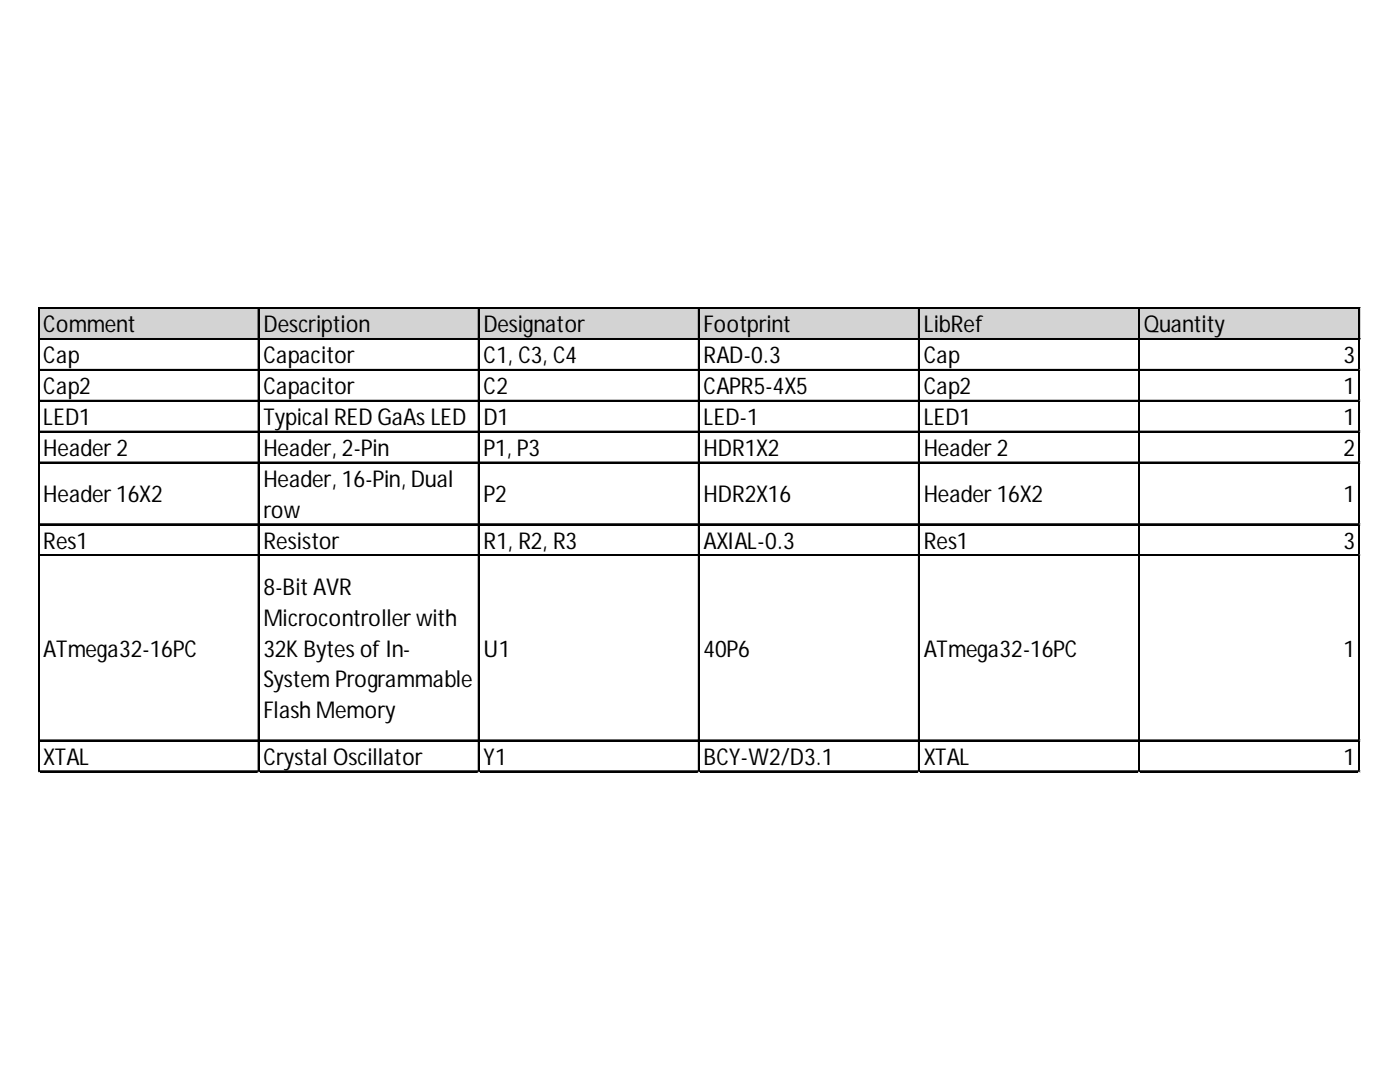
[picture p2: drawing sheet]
<svg xmlns="http://www.w3.org/2000/svg" width="279mm" height="216mm" viewBox="0 0 279 216" stroke-linecap="round" stroke-linejoin="round" font-family="sans-serif">
<defs><g id="words">
<g font-size="4.6">
<text x="8.6" y="66.3">Comment</text>
<text x="52.6" y="66.3">Description</text>
<text x="96.5" y="66.3">Designator</text>
<text x="140.4" y="66.3">Footprint</text>
<text x="184.3" y="66.3">LibRef</text>
<text x="228.3" y="66.3">Quantity</text>
<text x="8.6" y="72.5">Cap</text>
<text x="52.6" y="72.5">Capacitor</text>
<text x="96.5" y="72.5">C1, C3, C4</text>
<text x="140.4" y="72.5">RAD-0.3</text>
<text x="184.3" y="72.5">Cap</text>
<text x="268.1" y="72.5">3</text>
<text x="8.6" y="78.6">Cap2</text>
<text x="52.6" y="78.6">Capacitor</text>
<text x="96.5" y="78.6">C2</text>
<text x="140.4" y="78.6">CAPR5-4X5</text>
<text x="184.3" y="78.6">Cap2</text>
<text x="268.1" y="78.6">1</text>
<text x="8.6" y="84.8">LED1</text>
<text x="52.6" y="84.8">Typical RED GaAs LED</text>
<text x="96.5" y="84.8">D1</text>
<text x="140.4" y="84.8">LED-1</text>
<text x="184.3" y="84.8">LED1</text>
<text x="268.1" y="84.8">1</text>
<text x="8.6" y="91">Header2</text>
<text x="52.6" y="91">Header, 2-Pin</text>
<text x="96.5" y="91">P1, P3</text>
<text x="140.4" y="91">HDR1X2</text>
<text x="184.3" y="91">Header2</text>
<text x="268.1" y="91">2</text>
<text x="8.6" y="100.2">Header16X2</text>
<text x="52.6" y="97.1">Header, 16-Pin, Dual</text>
<text x="96.5" y="100.2">P2</text>
<text x="140.4" y="100.2">HDR2X16</text>
<text x="184.3" y="100.2">Header16X2</text>
<text x="268.1" y="100.2">1</text>
<text x="52.6" y="103.3">row</text>
<text x="8.6" y="109.5">Res1</text>
<text x="52.6" y="109.5">Resistor</text>
<text x="96.5" y="109.5">R1, R2, R3</text>
<text x="140.4" y="109.5">AXIAL-0.3</text>
<text x="184.3" y="109.5">Res1</text>
<text x="268.1" y="109.5">3</text>
<text x="52.6" y="118.7">8-Bit AVR</text>
<text x="52.6" y="124.9">Microcontrollerwith</text>
<text x="8.6" y="131">ATmega32-16PC</text>
<text x="52.6" y="131">32KBytes ofIn-</text>
<text x="96.5" y="131">U1</text>
<text x="140.4" y="131">40P6</text>
<text x="184.3" y="131">ATmega32-16PC</text>
<text x="268.1" y="131">1</text>
<text x="52.6" y="137.2">System Programmable</text>
<text x="52.6" y="143.3">Flash Memory</text>
<text x="8.6" y="152.6">XTAL</text>
<text x="52.6" y="152.6">Crystal Oscillator</text>
<text x="96.5" y="152.6">Y1</text>
<text x="140.4" y="152.6">BCY-W2/D3.1</text>
<text x="184.3" y="152.6">XTAL</text>
<text x="268.1" y="152.6">1</text>
</g>
</g></defs>
<path d="M7.8 61.6h263.7v6.2h-263.7z" fill="#d3d3d3"/>
<g fill="none" stroke="#000" stroke-width=".26">
<path d="M7.6 61.4v92.7M7.7 61.4v92.7M7.9 61.4h263.5M7.9 61.5h263.5M7.9 67.6h263.5M7.9 67.7h263.5M7.9 73.7h263.5M7.9 73.9h263.5M7.9 79.9h263.5M51.5 61.7v92.4M51.7 61.7v92.4M95.5 61.7v92.4"/>
<path d="M95.6 61.7v92.4M139.4 61.7v92.4M139.5 61.7v92.4M183.3 61.7v92.4M183.4 61.7v92.4M227.2 61.7v92.4M227.4 61.7v92.4M271.2 61.7v92.4M271.3 61.7v92.4M7.9 80h263.5M7.9 86.1h263.5M7.9 86.2h263.5"/>
<path d="M7.9 92.2h263.5M7.9 92.3h263.5M7.9 104.5h263.5M7.9 104.7h263.5M7.9 110.7h263.5M7.9 110.8h263.5M7.9 147.7h263.5M7.9 147.8h263.5M7.9 153.8h263.5M7.9 154h263.5"/>
</g>
<path d="M7.6 154.1h.1" fill="none" stroke="#e0e0e0" stroke-width=".26"/>
<path d="M7.6 154.1h.3z" fill="#e0e0e0"/>
<path d="M51.5 154.1h.1" fill="none" stroke="#e0e0e0" stroke-width=".26"/>
<path d="M51.5 154.1h.3z" fill="#e0e0e0"/>
<path d="M95.5 154.1h.1" fill="none" stroke="#e0e0e0" stroke-width=".26"/>
<path d="M95.5 154.1h.2z" fill="#e0e0e0"/>
<path d="M139.4 154.1h.1" fill="none" stroke="#e0e0e0" stroke-width=".26"/>
<path d="M139.4 154.1h.2z" fill="#e0e0e0"/>
<path d="M183.3 154.1h.1" fill="none" stroke="#e0e0e0" stroke-width=".26"/>
<path d="M183.3 154.1h.3z" fill="#e0e0e0"/>
<path d="M227.2 154.1h.1" fill="none" stroke="#e0e0e0" stroke-width=".26"/>
<path d="M227.2 154.1h.3z" fill="#e0e0e0"/>
<path d="M271.2 154.1h.1" fill="none" stroke="#e0e0e0" stroke-width=".26"/>
<path d="M271.2 154.1h.2z" fill="#e0e0e0"/>
<path d="M271.4 73.7h.1" fill="none" stroke="#e0e0e0" stroke-width=".26"/>
<path d="M271.4 73.7l.1 .3z" fill="#e0e0e0"/>
<path d="M271.4 79.9h.1" fill="none" stroke="#e0e0e0" stroke-width=".26"/>
<path d="M271.4 79.9l.1 .3z" fill="#e0e0e0"/>
<path d="M271.4 86.1h.1" fill="none" stroke="#e0e0e0" stroke-width=".26"/>
<path d="M271.4 86.1l.1 .2z" fill="#e0e0e0"/>
<path d="M271.4 92.2h.1" fill="none" stroke="#e0e0e0" stroke-width=".26"/>
<path d="M271.4 92.2l.1 .3z" fill="#e0e0e0"/>
<path d="M271.4 104.5h.1" fill="none" stroke="#e0e0e0" stroke-width=".26"/>
<path d="M271.4 104.5l.1 .3z" fill="#e0e0e0"/>
<path d="M271.4 110.7h.1" fill="none" stroke="#e0e0e0" stroke-width=".26"/>
<path d="M271.4 110.7l.1 .3z" fill="#e0e0e0"/>
<path d="M271.4 147.7h.1" fill="none" stroke="#e0e0e0" stroke-width=".26"/>
<path d="M271.4 147.7l.1 .2z" fill="#e0e0e0"/>
<path d="M271.4 153.8h.1" fill="none" stroke="#e0e0e0" stroke-width=".26"/>
<path d="M271.4 153.8l.1 .3z" fill="#e0e0e0"/>
<use href="#words"/>
</svg>
